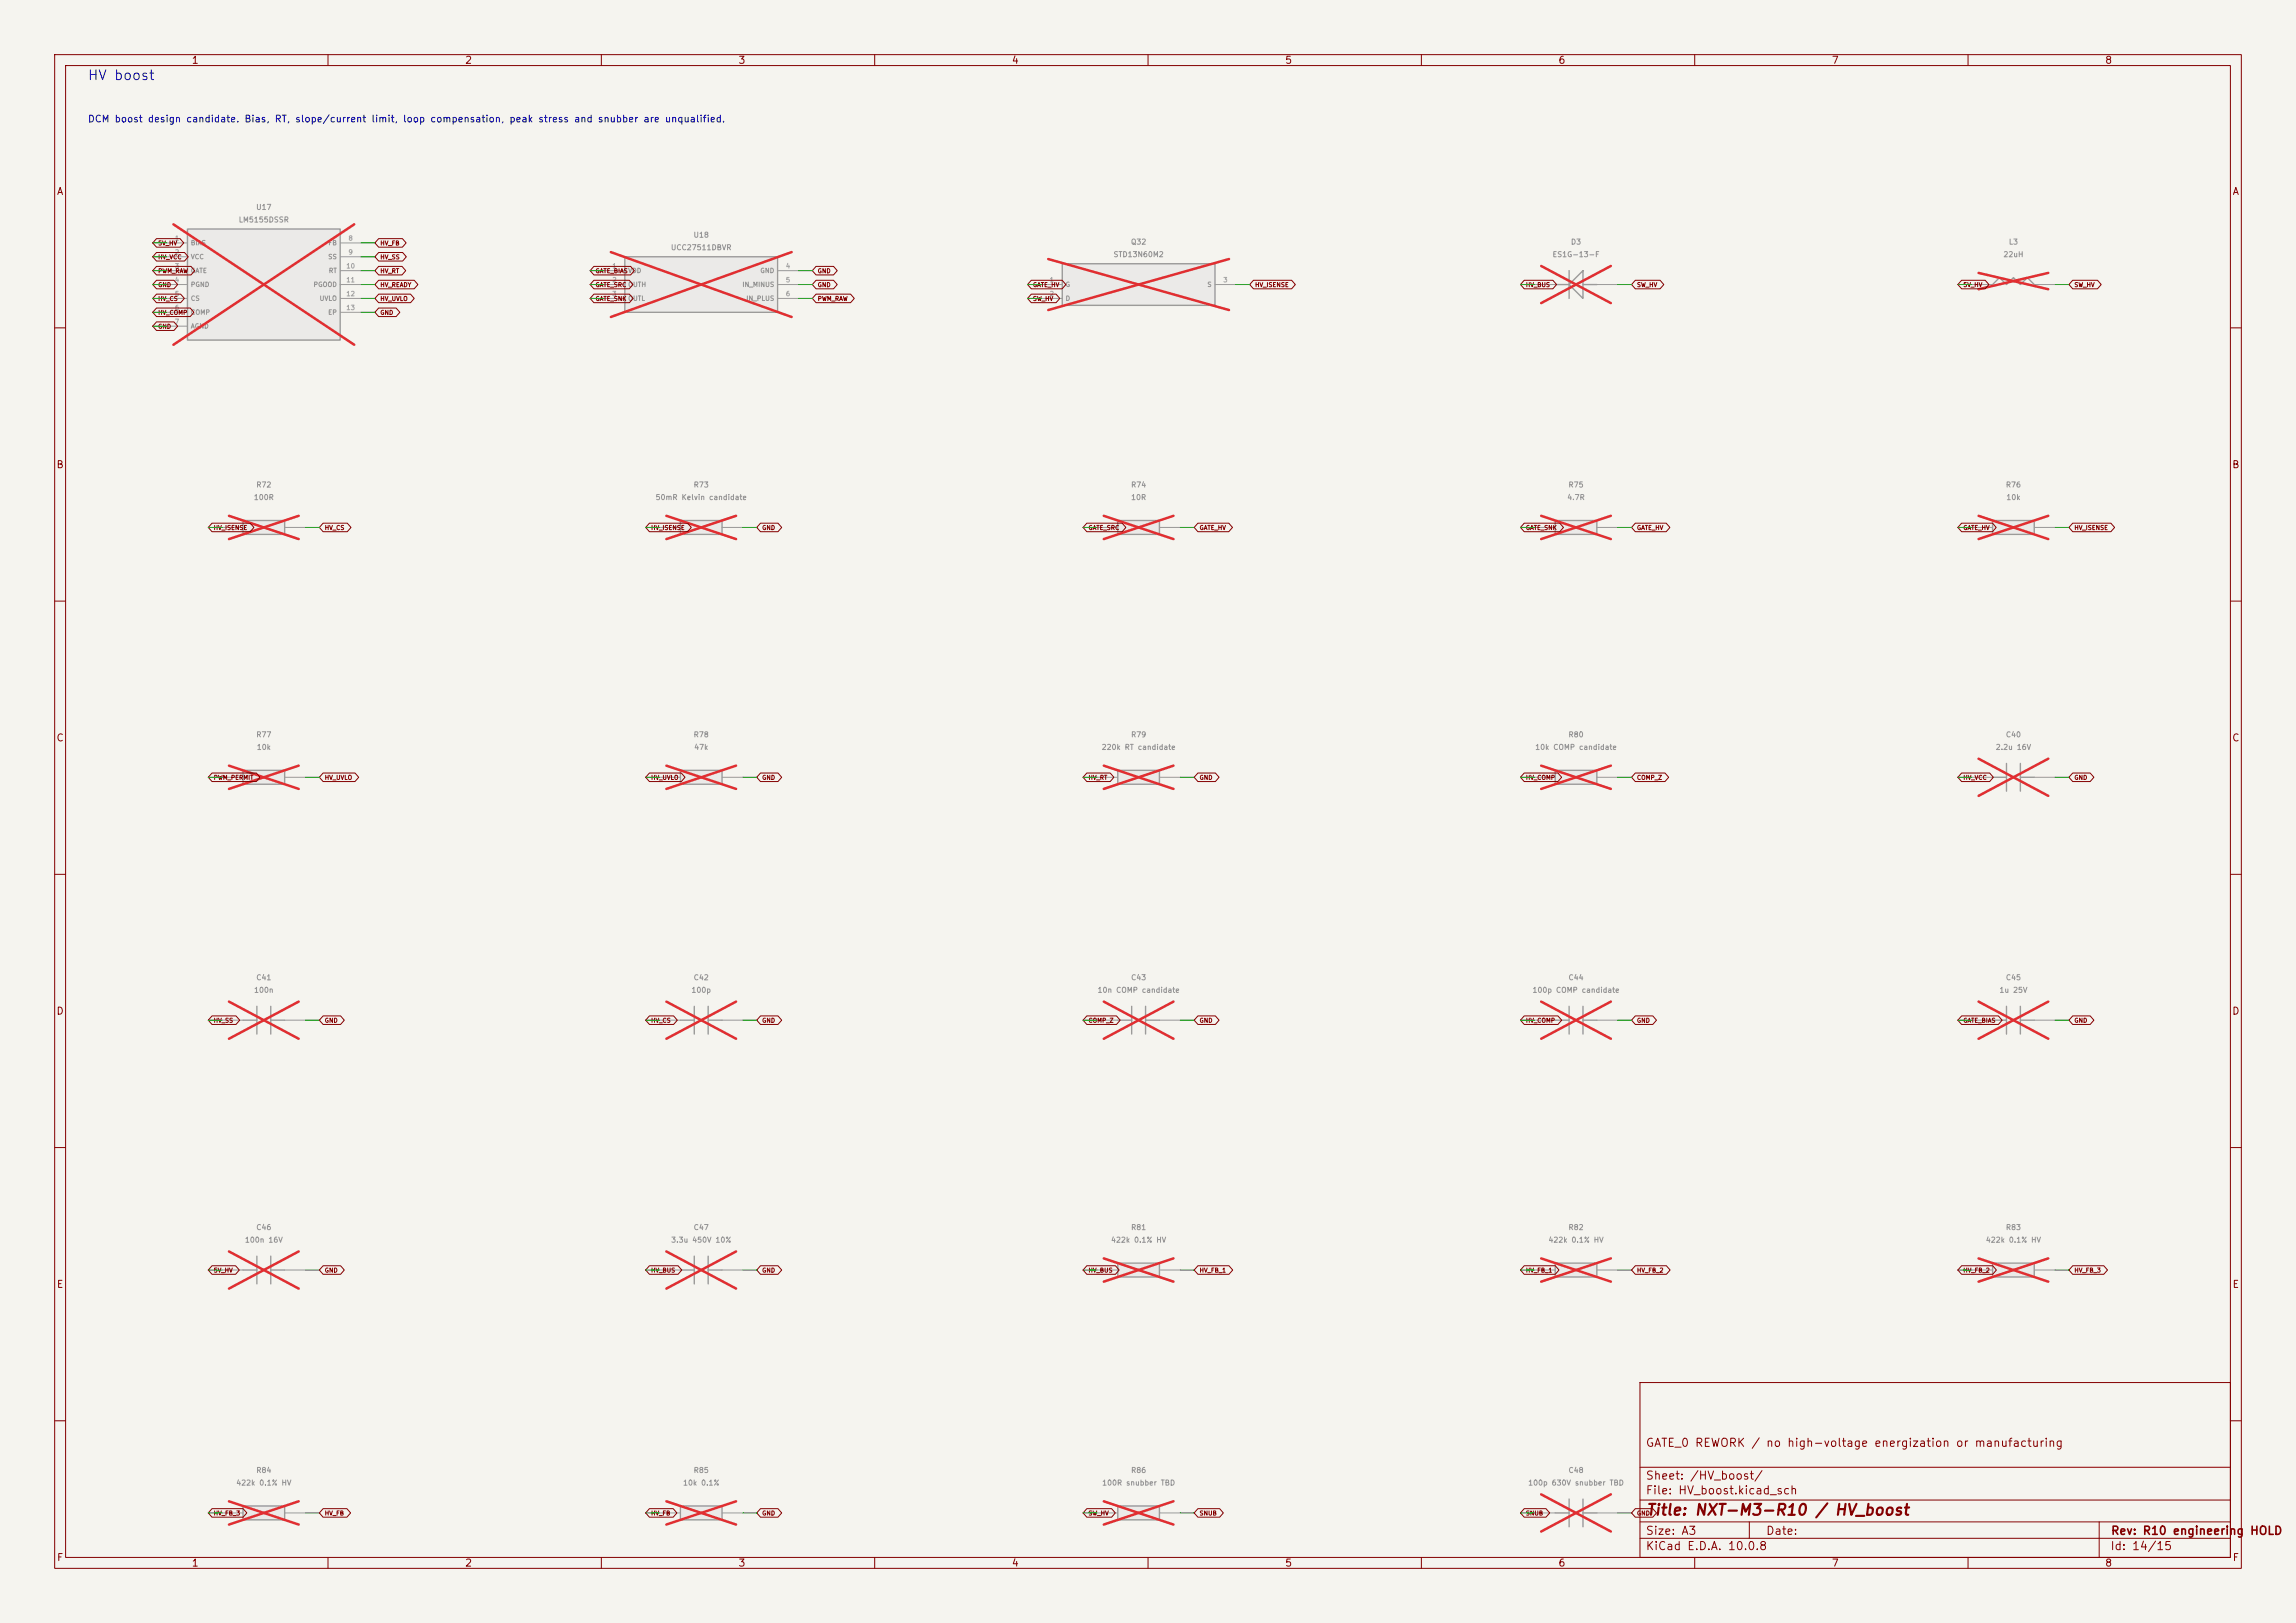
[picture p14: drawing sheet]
<svg xmlns="http://www.w3.org/2000/svg" width="420mm" height="297mm" viewBox="0 0 420 297" stroke-linecap="round" stroke-linejoin="round" font-family="sans-serif">
<defs><g id="words">
<text font-size="2" fill="#840000" x="301" y="277.8">Title: NXT-M3-R10 / HV_boost</text>
<text font-size="1.8" fill="#0000c2" x="15.9" y="15.1">HV boost</text>
<g font-size="1.5" fill="#840000">
<text x="300.9" y="265.1">GATE_0 REWORK / no high-voltage energization or manufacturing</text>
<text x="300.9" y="273.8">File: HV_boost.kicad_sch</text>
<text x="300.9" y="271.1">Sheet: /HV_boost/</text>
<text x="300.9" y="281.2">Size: A3</text>
<text x="322.9" y="281.2">Date:</text>
<text x="386" y="281.2">Rev: R10 engineering HOLD</text>
<text x="300.9" y="284">KiCad E.D.A. 10.0.8</text>
<text x="385.9" y="284">Id: 14/15</text>
</g>
<g font-size="1.3" fill="#840000">
<text x="35" y="12">1</text>
<text x="85" y="12">2</text>
<text x="135" y="12">3</text>
<text x="185" y="12">4</text>
<text x="235" y="12">5</text>
<text x="285" y="12">6</text>
<text x="335" y="12">7</text>
<text x="385" y="12">8</text>
<text x="10.3" y="36">A</text>
<text x="408.3" y="36">A</text>
<text x="10.2" y="86">B</text>
<text x="408.2" y="86">B</text>
<text x="10.2" y="136">C</text>
<text x="408.2" y="136">C</text>
<text x="10.2" y="186">D</text>
<text x="408.2" y="186">D</text>
<text x="10.3" y="236">E</text>
<text x="408.3" y="236">E</text>
<text x="10.3" y="286">F</text>
<text x="35" y="287">1</text>
<text x="85" y="287">2</text>
<text x="135" y="287">3</text>
<text x="185" y="287">4</text>
<text x="235" y="287">5</text>
<text x="285" y="287">6</text>
<text x="335" y="287">7</text>
<text x="385" y="287">8</text>
<text x="408.3" y="286">F</text>
</g>
<text font-size="1.3" fill="#0000c2" x="16" y="22.7">DCM boost design candidate. Bias, RT, slope/current limit, loop compensation, peak stress and snubber are unqualified.</text>
<g font-size="1" fill="#939391">
<text x="43.6" y="40.9">LM5155DSSR</text>
<text x="46.8" y="38.6">U17</text>
<text x="122.6" y="46">UCC27511DBVR</text>
<text x="126.8" y="43.7">U18</text>
<text x="203.6" y="47.3">STD13N60M2</text>
<text x="206.8" y="45">Q32</text>
<text x="283.9" y="47.3">ES1G-13-F</text>
<text x="287.3" y="45">D3</text>
<text x="366.4" y="47.3">22uH</text>
<text x="367.4" y="45">L3</text>
<text x="46.8" y="89.4">R72</text>
<text x="126.8" y="89.4">R73</text>
<text x="206.8" y="89.4">R74</text>
<text x="286.8" y="89.4">R75</text>
<text x="366.8" y="89.4">R76</text>
<text x="46.3" y="91.7">100R</text>
<text x="119.8" y="91.7">50mR Kelvin candidate</text>
<text x="206.8" y="91.7">10R</text>
<text x="286.6" y="91.7">4.7R</text>
<text x="366.9" y="91.7">10k</text>
<text x="46.8" y="135.1">R77</text>
<text x="46.9" y="137.4">10k</text>
<text x="126.8" y="135.1">R78</text>
<text x="126.9" y="137.4">47k</text>
<text x="201.4" y="137.4">220k RT candidate</text>
<text x="206.8" y="135.1">R79</text>
<text x="280.7" y="137.4">10k COMP candidate</text>
<text x="286.8" y="135.1">R80</text>
<text x="365" y="137.4">2.2u 16V</text>
<text x="366.8" y="135.1">C40</text>
<text x="46.8" y="179.6">C41</text>
<text x="126.8" y="179.6">C42</text>
<text x="206.8" y="179.6">C43</text>
<text x="286.8" y="179.6">C44</text>
<text x="366.8" y="179.6">C45</text>
<text x="46.4" y="181.9">100n</text>
<text x="126.4" y="181.9">100p</text>
<text x="200.7" y="181.9">10n COMP candidate</text>
<text x="280.2" y="181.9">100p COMP candidate</text>
<text x="365.6" y="181.9">1u 25V</text>
<text x="44.7" y="227.6">100n 16V</text>
<text x="46.8" y="225.3">C46</text>
<text x="122.7" y="227.6">3.3u 450V 10%</text>
<text x="126.8" y="225.3">C47</text>
<text x="203.1" y="227.6">422k 0.1% HV</text>
<text x="206.8" y="225.3">R81</text>
<text x="283.2" y="227.6">422k 0.1% HV</text>
<text x="286.8" y="225.3">R82</text>
<text x="363.2" y="227.6">422k 0.1% HV</text>
<text x="366.8" y="225.3">R83</text>
<text x="46.8" y="269.8">R84</text>
<text x="126.8" y="269.8">R85</text>
<text x="206.8" y="269.8">R86</text>
<text x="286.8" y="269.8">C48</text>
<text x="43.1" y="272.1">422k 0.1% HV</text>
<text x="124.9" y="272.1">10k 0.1%</text>
<text x="201.5" y="272.1">100R snubber TBD</text>
<text x="279.4" y="272.1">100p 630V snubber TBD</text>
</g>
<g font-size=".8" fill="#840000">
<text x="28.8" y="45.1">5V_HV</text>
<text x="28.8" y="47.6">HV_VCC</text>
<text x="69.5" y="45.1">HV_FB</text>
<text x="69.5" y="47.6">HV_SS</text>
<text x="28.8" y="50.2">PWM_RAW</text>
<text x="28.8" y="52.7">GND</text>
<text x="69.5" y="50.2">HV_RT</text>
<text x="69.5" y="52.7">HV_READY</text>
<text x="108.8" y="52.7">GATE_SRC OUTH</text>
<text x="108.8" y="50.2">GATE_BIASVDD</text>
<text x="149.5" y="50.2">GND</text>
<text x="149.5" y="52.7">GND</text>
<text x="188.9" y="52.7">GATE_HV</text>
<text x="229.5" y="52.7">HV_ISENSE</text>
<text x="279" y="52.7">HV_BUS</text>
<text x="299.3" y="52.7">SW_HV</text>
<text x="359" y="52.7">5V_HV</text>
<text x="379.4" y="52.7">SW_HV</text>
<text x="28.8" y="57.8">HV_COMP</text>
<text x="28.8" y="55.3">HV_CS</text>
<text x="69.5" y="55.3">HV_UVLO</text>
<text x="69.5" y="57.8">GND</text>
<text x="108.8" y="55.3">GATE_SNKOUTL</text>
<text x="149.5" y="55.3">PWM_RAW</text>
<text x="188.9" y="55.3">SW_HV</text>
<text x="28.8" y="60.3">GND</text>
<text x="39" y="97.2">HV_ISENSE</text>
<text x="59.3" y="97.2">HV_CS</text>
<text x="119" y="97.2">HV_ISENSE</text>
<text x="139.3" y="97.2">GND</text>
<text x="199" y="97.2">GATE_SRC</text>
<text x="219.3" y="97.2">GATE_HV</text>
<text x="279" y="97.2">GATE_SNK</text>
<text x="299.3" y="97.2">GATE_HV</text>
<text x="359" y="97.2">GATE_HV</text>
<text x="379.4" y="97.2">HV_ISENSE</text>
<text x="39" y="142.9">PWM_PERMIT</text>
<text x="59.3" y="142.9">HV_UVLO</text>
<text x="119" y="142.9">HV_UVLO</text>
<text x="139.3" y="142.9">GND</text>
<text x="199" y="142.9">HV_RT</text>
<text x="219.3" y="142.9">GND</text>
<text x="279" y="142.9">HV_COMP</text>
<text x="299.3" y="142.9">COMP_Z</text>
<text x="359" y="142.9">HV_VCC</text>
<text x="379.4" y="142.9">GND</text>
<text x="39" y="187.3">HV_SS</text>
<text x="59.3" y="187.3">GND</text>
<text x="119" y="187.3">HV_CS</text>
<text x="139.3" y="187.3">GND</text>
<text x="199" y="187.3">COMP_Z</text>
<text x="219.3" y="187.3">GND</text>
<text x="279" y="187.3">HV_COMP</text>
<text x="299.3" y="187.3">GND</text>
<text x="359" y="187.3">GATE_BIAS</text>
<text x="379.4" y="187.3">GND</text>
<text x="39" y="233.1">5V_HV</text>
<text x="59.3" y="233.1">GND</text>
<text x="119" y="233.1">HV_BUS</text>
<text x="139.3" y="233.1">GND</text>
<text x="199" y="233.1">HV_BUS</text>
<text x="219.3" y="233.1">HV_FB_1</text>
<text x="279" y="233.1">HV_FB_1</text>
<text x="299.3" y="233.1">HV_FB_2</text>
<text x="359" y="233.1">HV_FB_2</text>
<text x="379.4" y="233.1">HV_FB_3</text>
<text x="39" y="277.5">HV_FB_3</text>
<text x="59.3" y="277.5">HV_FB</text>
<text x="119" y="277.5">HV_FB</text>
<text x="139.3" y="277.5">GND</text>
<text x="199" y="277.5">SW_HV</text>
<text x="219.3" y="277.5">SNUB</text>
<text x="279" y="277.5">SNUB</text>
<text x="299.3" y="277.5">GND</text>
</g>
<g font-size=".8" fill="#a5a4a2">
<text x="31.9" y="44.2">1</text>
<text x="31.9" y="46.8">2</text>
<text x="63.7" y="44.2">8</text>
<text x="63.7" y="46.8">9</text>
<text x="31.9" y="49.3">3</text>
<text x="31.9" y="51.9">4</text>
<text x="63.3" y="49.3">10</text>
<text x="63.3" y="51.9">11</text>
<text x="111.9" y="49.3">1</text>
<text x="111.9" y="51.9">2</text>
<text x="143.7" y="49.3">4</text>
<text x="143.7" y="51.9">5</text>
<text x="191.9" y="51.9">1</text>
<text x="223.7" y="51.9">3</text>
<text x="31.9" y="54.4">5</text>
<text x="31.9" y="56.9">6</text>
<text x="31.9" y="59.5">7</text>
<text x="63.3" y="54.4">12</text>
<text x="63.3" y="56.9">13</text>
<text x="111.9" y="54.4">3</text>
<text x="143.7" y="54.4">6</text>
<text x="191.9" y="54.4">2</text>
</g>
<g font-size=".8" fill="#939391">
<text x="34.8" y="45.1">BIAS</text>
<text x="34.8" y="47.6">VCC</text>
<text x="59.9" y="47.6">SS</text>
<text x="60" y="45.1">FB</text>
<text x="34.8" y="50.2">GATE</text>
<text x="34.8" y="52.7">PGND</text>
<text x="57.3" y="52.7">PGOOD</text>
<text x="60.1" y="50.2">RT</text>
<text x="135.7" y="52.7">IN_MINUS</text>
<text x="139" y="50.2">GND</text>
<text x="194.8" y="52.7">G</text>
<text x="220.8" y="52.7">S</text>
<text x="34.8" y="55.2">CS</text>
<text x="34.8" y="57.8">COMP</text>
<text x="58.4" y="55.2">UVLO</text>
<text x="59.9" y="57.8">EP</text>
<text x="136.4" y="55.2">IN_PLUS</text>
<text x="194.8" y="55.2">D</text>
<text x="34.8" y="60.3">AGND</text>
</g>
</g></defs>
<path d="M0 0h420v297h-420z" fill="#f5f4ef" stroke="#f5f4ef" stroke-width=".18"/>
<g fill="none" stroke="#840000" stroke-width=".18">
<path d="M10 10h400v277h-400zM12 12h396v273h-396zM60 10v2M110 10v2M160 10v2M210 10v2M260 10v2M310 10v2M360 10v2M10 60h2M408 60h2M10 110h2"/>
<path d="M408 110h2M10 160h2M408 160h2M10 210h2M408 210h2M300 253h108v32h-108zM10 260h2M300 278.5h108M300 274.5h108M300 268.5h108M320 278.5v3M384 278.5v6.5"/>
<path d="M408 260h2M60 285v2M110 285v2M160 285v2M210 285v2M260 285v2M300 281.5h108M310 285v2M360 285v2"/>
</g>
<path d="M194.3 48.3h27.9v7.6h-27.9z" fill="#ebeae8"/>
<path d="M194.3 48.3h27.9v7.6h-27.9z" fill="none" stroke="#9c9b98" stroke-width=".25"/>
<path d="M190.5 52.1h3.8M190.5 54.6h3.8M222.2 52.1h3.9" fill="none" stroke="#9c9b98" stroke-width=".18"/>
<path d="M191.7 47.4l33.1 9.3M224.8 47.4l-33.1 9.3" fill="none" stroke="#e12e31" stroke-width=".46"/>
<path d="M44.4 141h7.7v2.5h-7.7z" fill="#ebeae8"/>
<path d="M364.5 52.1l1.3-1.3 1.2 1.3 1.3-1.3 1.3 1.3 1.2-1.3 1.3 1.3M44.4 141h7.7v2.5h-7.7z" fill="none" stroke="#9c9b98" stroke-width=".25"/>
<path d="M360.7 52.1h3.8M372.1 52.1h3.8M40.6 142.2h3.8M52.1 142.2h3.8" fill="none" stroke="#9c9b98" stroke-width=".18"/>
<path d="M361.9 49.9l12.8 3M374.7 49.9l-12.8 3M41.9 140.1l12.7 4.3M54.6 140.1l-12.7 4.3" fill="none" stroke="#e12e31" stroke-width=".46"/>
<path d="M124.5 141h7.6v2.5h-7.6z" fill="#ebeae8"/>
<path d="M367 139.7v5.1M369.6 139.7v5.1M124.5 141h7.6v2.5h-7.6zM364.5 142.2h2.5M369.6 142.2h2.5M204.5 186.7h2.5M207 184.2v5M209.5 186.7h2.6M209.5 184.2v5" fill="none" stroke="#9c9b98" stroke-width=".25"/>
<path d="M120.6 142.2h3.9M132.1 142.2h3.8M360.7 142.2h3.8M372.1 142.2h3.8M200.7 186.7h3.8M212.1 186.7h3.8" fill="none" stroke="#9c9b98" stroke-width=".18"/>
<path d="M361.9 138.8l12.8 6.8M374.7 138.8l-12.8 6.8M121.9 140.1l12.7 4.3M134.6 140.1l-12.7 4.3M201.9 183.3l12.8 6.8M214.7 183.3l-12.8 6.8" fill="none" stroke="#e12e31" stroke-width=".46"/>
<path d="M114.3 47h27.9v10.2h-27.9z" fill="#ebeae8"/>
<path d="M114.3 47h27.9v10.2h-27.9zM124.5 186.7h2.5M127 184.2v5M129.5 186.7h2.6M129.5 184.2v5M284.5 276.9h2.5M287 274.3v5.1M289.6 276.9h2.5M289.6 274.3v5.1" fill="none" stroke="#9c9b98" stroke-width=".25"/>
<path d="M110.5 49.5h3.8M110.5 52.1h3.8M110.5 54.6h3.8M142.2 49.5h3.8M142.2 52.1h3.8M142.2 54.6h3.8M120.6 186.7h3.9M132.1 186.7h3.8M280.7 276.9h3.8M292.1 276.9h3.8" fill="none" stroke="#9c9b98" stroke-width=".18"/>
<path d="M111.7 46.1l33.1 11.9M144.8 46.1l-33.1 11.9M121.9 183.3l12.7 6.8M134.6 183.3l-12.7 6.8M281.9 273.5l12.8 6.8M294.7 273.5l-12.8 6.8" fill="none" stroke="#e12e31" stroke-width=".46"/>
<path d="M34.3 41.9h27.9v20.3h-27.9z" fill="#ebeae8"/>
<path d="M34.3 41.9h27.9v20.3h-27.9z" fill="none" stroke="#9c9b98" stroke-width=".25"/>
<g fill="none" stroke="#9c9b98" stroke-width=".18">
<path d="M30.5 44.5h3.8M30.5 47h3.8M30.5 49.5h3.8M30.5 52.1h3.8M30.5 54.6h3.8M30.5 57.2h3.8M30.5 59.7h3.8M62.2 44.5h3.8M62.2 47h3.8M62.2 49.5h3.8M62.2 52.1h3.8M62.2 54.6h3.8"/>
<path d="M62.2 57.2h3.8"/>
</g>
<path d="M31.7 41.1l33.1 22M64.8 41.1l-33.1 22" fill="none" stroke="#e12e31" stroke-width=".46"/>
<path d="M204.5 275.6h7.6v2.5h-7.6z" fill="#ebeae8"/>
<path d="M204.5 275.6h7.6v2.5h-7.6z" fill="none" stroke="#9c9b98" stroke-width=".25"/>
<path d="M200.7 276.9h3.8M212.1 276.9h3.8" fill="none" stroke="#9c9b98" stroke-width=".18"/>
<path d="M201.9 274.7l12.8 4.3M214.7 274.7l-12.8 4.3" fill="none" stroke="#e12e31" stroke-width=".46"/>
<path d="M284.5 231.1h7.6v2.6h-7.6z" fill="#ebeae8"/>
<path d="M284.5 231.1h7.6v2.6h-7.6z" fill="none" stroke="#9c9b98" stroke-width=".25"/>
<path d="M280.7 232.4h3.8M292.1 232.4h3.8" fill="none" stroke="#9c9b98" stroke-width=".18"/>
<path d="M281.9 230.3l12.8 4.2M294.7 230.3l-12.8 4.2" fill="none" stroke="#e12e31" stroke-width=".46"/>
<path d="M204.5 231.1h7.6v2.6h-7.6z" fill="#ebeae8"/>
<path d="M204.5 231.1h7.6v2.6h-7.6z" fill="none" stroke="#9c9b98" stroke-width=".25"/>
<path d="M200.7 232.4h3.8M212.1 232.4h3.8" fill="none" stroke="#9c9b98" stroke-width=".18"/>
<path d="M201.9 230.3l12.8 4.2M214.7 230.3l-12.8 4.2" fill="none" stroke="#e12e31" stroke-width=".46"/>
<path d="M124.5 275.6h7.6v2.5h-7.6z" fill="#ebeae8"/>
<path d="M124.5 275.6h7.6v2.5h-7.6z" fill="none" stroke="#9c9b98" stroke-width=".25"/>
<path d="M120.6 276.9h3.9M132.1 276.9h3.8" fill="none" stroke="#9c9b98" stroke-width=".18"/>
<path d="M121.9 274.7l12.7 4.3M134.6 274.7l-12.7 4.3" fill="none" stroke="#e12e31" stroke-width=".46"/>
<path d="M124.5 95.3h7.6v2.5h-7.6z" fill="#ebeae8"/>
<path d="M124.5 95.3h7.6v2.5h-7.6z" fill="none" stroke="#9c9b98" stroke-width=".25"/>
<path d="M120.6 96.5h3.9M132.1 96.5h3.8" fill="none" stroke="#9c9b98" stroke-width=".18"/>
<path d="M121.9 94.4l12.7 4.2M134.6 94.4l-12.7 4.2" fill="none" stroke="#e12e31" stroke-width=".46"/>
<path d="M44.4 95.3h7.7v2.5h-7.7z" fill="#ebeae8"/>
<path d="M44.4 95.3h7.7v2.5h-7.7z" fill="none" stroke="#9c9b98" stroke-width=".25"/>
<path d="M40.6 96.5h3.8M52.1 96.5h3.8" fill="none" stroke="#9c9b98" stroke-width=".18"/>
<path d="M41.9 94.4l12.7 4.2M54.6 94.4l-12.7 4.2" fill="none" stroke="#e12e31" stroke-width=".46"/>
<path d="M44.4 275.6h7.7v2.5h-7.7z" fill="#ebeae8"/>
<path d="M284.5 186.7h2.5M287 184.2v5M289.6 186.7h2.5M289.6 184.2v5M44.4 275.6h7.7v2.5h-7.7z" fill="none" stroke="#9c9b98" stroke-width=".25"/>
<path d="M280.7 186.7h3.8M292.1 186.7h3.8M40.6 276.9h3.8M52.1 276.9h3.8" fill="none" stroke="#9c9b98" stroke-width=".18"/>
<path d="M281.9 183.3l12.8 6.8M294.7 183.3l-12.8 6.8M41.9 274.7l12.7 4.3M54.6 274.7l-12.7 4.3" fill="none" stroke="#e12e31" stroke-width=".46"/>
<path d="M284.5 95.3h7.6v2.5h-7.6z" fill="#ebeae8"/>
<path d="M284.5 95.3h7.6v2.5h-7.6zM124.5 232.4h2.5M127 229.9v5M129.5 232.4h2.6M129.5 229.9v5" fill="none" stroke="#9c9b98" stroke-width=".25"/>
<path d="M280.7 96.5h3.8M292.1 96.5h3.8M120.6 232.4h3.9M132.1 232.4h3.8" fill="none" stroke="#9c9b98" stroke-width=".18"/>
<path d="M281.9 94.4l12.8 4.2M294.7 94.4l-12.8 4.2M121.9 229l12.7 6.8M134.6 229l-12.7 6.8" fill="none" stroke="#e12e31" stroke-width=".46"/>
<path d="M364.5 231.1h7.6v2.6h-7.6z" fill="#ebeae8"/>
<path d="M44.4 232.4h2.6M47 229.9v5M49.5 232.4h2.6M49.5 229.9v5M364.5 231.1h7.6v2.6h-7.6z" fill="none" stroke="#9c9b98" stroke-width=".25"/>
<path d="M40.6 232.4h3.8M52.1 232.4h3.8M360.7 232.4h3.8M372.1 232.4h3.8" fill="none" stroke="#9c9b98" stroke-width=".18"/>
<path d="M41.9 229l12.7 6.8M54.6 229l-12.7 6.8M361.9 230.3l12.8 4.2M374.7 230.3l-12.8 4.2" fill="none" stroke="#e12e31" stroke-width=".46"/>
<path d="M284.5 141h7.6v2.5h-7.6z" fill="#ebeae8"/>
<path d="M284.5 141h7.6v2.5h-7.6z" fill="none" stroke="#9c9b98" stroke-width=".25"/>
<path d="M280.7 142.2h3.8M292.1 142.2h3.8" fill="none" stroke="#9c9b98" stroke-width=".18"/>
<path d="M281.9 140.1l12.8 4.3M294.7 140.1l-12.8 4.3" fill="none" stroke="#e12e31" stroke-width=".46"/>
<path d="M204.5 95.3h7.6v2.5h-7.6z" fill="#ebeae8"/>
<g fill="none" stroke="#9c9b98" stroke-width=".25">
<path d="M284.5 52.1h2.5M287 52.1l2.6-2.6v5.1zM287 49.5v5.1M289.6 52.1h2.5M204.5 95.3h7.6v2.5h-7.6zM44.4 186.7h2.6M47 184.2v5M49.5 186.7h2.6M49.5 184.2v5M364.5 186.7h2.5M367 184.2v5M369.6 186.7h2.5"/>
<path d="M369.6 184.2v5"/>
</g>
<path d="M280.7 52.1h3.8M292.1 52.1h3.8M200.7 96.5h3.8M212.1 96.5h3.8M40.6 186.7h3.8M52.1 186.7h3.8M360.7 186.7h3.8M372.1 186.7h3.8" fill="none" stroke="#9c9b98" stroke-width=".18"/>
<path d="M281.9 48.7l12.8 6.8M294.7 48.7l-12.8 6.8M201.9 94.4l12.8 4.2M214.7 94.4l-12.8 4.2M41.9 183.3l12.7 6.8M54.6 183.3l-12.7 6.8M361.9 183.3l12.8 6.8M374.7 183.3l-12.8 6.8" fill="none" stroke="#e12e31" stroke-width=".46"/>
<path d="M364.5 95.3h7.6v2.5h-7.6z" fill="#ebeae8"/>
<path d="M364.5 95.3h7.6v2.5h-7.6z" fill="none" stroke="#9c9b98" stroke-width=".25"/>
<path d="M360.7 96.5h3.8M372.1 96.5h3.8" fill="none" stroke="#9c9b98" stroke-width=".18"/>
<path d="M361.9 94.4l12.8 4.2M374.7 94.4l-12.8 4.2" fill="none" stroke="#e12e31" stroke-width=".46"/>
<path d="M204.5 141h7.6v2.5h-7.6z" fill="#ebeae8"/>
<path d="M204.5 141h7.6v2.5h-7.6z" fill="none" stroke="#9c9b98" stroke-width=".25"/>
<path d="M200.7 142.2h3.8M212.1 142.2h3.8" fill="none" stroke="#9c9b98" stroke-width=".18"/>
<path d="M201.9 140.1l12.8 4.3M214.7 140.1l-12.8 4.3" fill="none" stroke="#e12e31" stroke-width=".46"/>
<g fill="none" stroke="#840000" stroke-width=".18">
<path d="M28.6 43.7h4.3l.7 .8-.7 .7h-4.3l-.7-.7zM28.6 56.4h6.2l.7 .8-.7 .7h-6.2l-.7-.7zM28.6 46.2h5.2l.6 .8-.6 .8h-5.2l-.7-.8zM28.6 48.7h6.3l.7 .8-.7 .8h-6.3l-.7-.8zM28.6 53.8h4.4l.7 .8-.7 .8h-4.4l-.7-.8zM28.6 51.3h3.2l.7 .8-.7 .8h-3.2l-.7-.8zM28.6 58.9h3.2l.7 .8-.7 .8h-3.2l-.7-.8zM69.3 43.7h4.3l.7 .8-.7 .7h-4.3l-.7-.7zM69.3 46.2h4.3l.7 .8-.7 .8h-4.3l-.7-.8zM69.3 48.7h4.2l.7 .8-.7 .8h-4.2l-.7-.8zM69.3 51.3h6.5l.6 .8-.6 .8h-6.5l-.7-.8zM69.3 53.8h5.8l.7 .8-.7 .8h-5.8l-.7-.8z"/>
<path d="M69.3 56.4h3.2l.6 .8-.6 .7h-3.2l-.7-.7zM108.6 51.3h6.5l.7 .8-.7 .8h-6.5l-.7-.8zM108.6 53.8h6.5l.7 .8-.7 .8h-6.5l-.7-.8zM108.6 48.7h6.8l.6 .8-.6 .8h-6.8l-.7-.8zM149.3 48.7h3.2l.7 .8-.7 .8h-3.2l-.7-.8zM149.3 51.3h3.2l.7 .8-.7 .8h-3.2l-.7-.8zM149.3 53.8h6.3l.7 .8-.7 .8h-6.3l-.7-.8zM188.6 51.3h5.7l.7 .8-.7 .8h-5.7l-.6-.8zM188.6 53.8h4.6l.7 .8-.7 .8h-4.6l-.6-.8zM229.3 51.3h7l.7 .8-.7 .8h-7l-.7-.8zM278.8 51.3h5.3l.6 .8-.6 .8h-5.3l-.7-.8zM299.1 51.3h4.6l.6 .8-.6 .8h-4.6l-.7-.8z"/>
<path d="M358.8 51.3h4.3l.7 .8-.7 .8h-4.3l-.7-.8zM379.1 51.3h4.6l.7 .8-.7 .8h-4.6l-.6-.8zM38.8 95.7h7l.7 .8-.7 .8h-7l-.7-.8zM59.1 95.7h4.4l.7 .8-.7 .8h-4.4l-.7-.8zM118.8 95.7h7l.7 .8-.7 .8h-7l-.7-.8zM139.1 95.7h3.2l.7 .8-.7 .8h-3.2l-.7-.8zM198.8 95.7h6.5l.7 .8-.7 .8h-6.5l-.7-.8zM219.1 95.7h5.7l.7 .8-.7 .8h-5.7l-.7-.8zM278.8 95.7h6.5l.7 .8-.7 .8h-6.5l-.7-.8zM299.1 95.7h5.7l.7 .8-.7 .8h-5.7l-.7-.8zM358.8 95.7h5.7l.7 .8-.7 .8h-5.7l-.7-.8zM379.1 95.7h7l.7 .8-.7 .8h-7l-.6-.8z"/>
<path d="M38.8 141.5h8.1l.7 .7-.7 .8h-8.1l-.7-.8zM59.1 141.5h5.8l.7 .7-.7 .8h-5.8l-.7-.8zM118.8 141.5h5.8l.7 .7-.7 .8h-5.8l-.7-.8zM139.1 141.5h3.2l.7 .7-.7 .8h-3.2l-.7-.8zM198.8 141.5h4.3l.7 .7-.7 .8h-4.3l-.7-.8zM219.1 141.5h3.2l.7 .7-.7 .8h-3.2l-.7-.8zM278.8 141.5h6.2l.7 .7-.7 .8h-6.2l-.7-.8zM299.1 141.5h5.5l.6 .7-.6 .8h-5.5l-.7-.8zM358.8 141.5h5.2l.6 .7-.6 .8h-5.2l-.7-.8zM379.1 141.5h3.2l.7 .7-.7 .8h-3.2l-.6-.8zM38.8 185.9h4.4l.7 .8-.7 .8h-4.4l-.7-.8zM59.1 185.9h3.2l.7 .8-.7 .8h-3.2l-.7-.8z"/>
<path d="M118.8 185.9h4.4l.7 .8-.7 .8h-4.4l-.7-.8zM139.1 185.9h3.2l.7 .8-.7 .8h-3.2l-.7-.8zM198.8 185.9h5.4l.7 .8-.7 .8h-5.4l-.7-.8zM219.1 185.9h3.2l.7 .8-.7 .8h-3.2l-.7-.8zM278.8 185.9h6.2l.7 .8-.7 .8h-6.2l-.7-.8zM299.1 185.9h3.2l.7 .8-.7 .8h-3.2l-.7-.8zM358.8 185.9h6.7l.7 .8-.7 .8h-6.7l-.7-.8zM379.1 185.9h3.2l.7 .8-.7 .8h-3.2l-.6-.8zM38.8 231.6h4.3l.7 .8-.7 .8h-4.3l-.7-.8zM59.1 231.6h3.2l.7 .8-.7 .8h-3.2l-.7-.8zM118.8 231.6h5.2l.7 .8-.7 .8h-5.2l-.7-.8zM139.1 231.6h3.2l.7 .8-.7 .8h-3.2l-.7-.8z"/>
<path d="M198.8 231.6h5.2l.7 .8-.7 .8h-5.2l-.7-.8zM219.1 231.6h5.7l.7 .8-.7 .8h-5.7l-.7-.8zM278.8 231.6h5.7l.7 .8-.7 .8h-5.7l-.7-.8zM299.1 231.6h5.7l.7 .8-.7 .8h-5.7l-.7-.8zM358.8 231.6h5.7l.7 .8-.7 .8h-5.7l-.7-.8zM379.1 231.6h5.7l.7 .8-.7 .8h-5.7l-.6-.8zM38.8 276.1h5.7l.7 .8-.7 .7h-5.7l-.7-.7zM59.1 276.1h4.4l.6 .8-.6 .7h-4.4l-.7-.7zM118.8 276.1h4.3l.7 .8-.7 .7h-4.3l-.7-.7zM139.1 276.1h3.2l.7 .8-.7 .7h-3.2l-.7-.7zM198.8 276.1h4.5l.7 .8-.7 .7h-4.5l-.7-.7zM219.1 276.1h4l.7 .8-.7 .7h-4l-.7-.7z"/>
<path d="M278.8 276.1h4l.7 .8-.7 .7h-4l-.7-.7zM299.1 276.1h3.2l.7 .8-.7 .7h-3.2l-.7-.7z"/>
</g>
<g fill="none" stroke="#009600" stroke-width=".18">
<path d="M27.9 49.5h2.6M27.9 44.5h2.6M27.9 57.2h2.6M27.9 47h2.6M27.9 52.1h2.6M27.9 54.6h2.6M27.9 59.7h2.6M66 49.5h2.6M66 44.5h2.6M66 57.2h2.6M66 47h2.6M66 52.1h2.6"/>
<path d="M66 54.6h2.6M107.9 49.5h2.6M107.9 52.1h2.6M107.9 54.6h2.6M146 49.5h2.6M146 52.1h2.6M146 54.6h2.6M188 52.1h2.5M188 54.6h2.5M226.1 52.1h2.5M278.1 52.1h2.6M295.9 52.1h2.5"/>
<path d="M358.1 52.1h2.6M375.9 52.1h2.6M38.1 96.5h2.5M55.9 96.5h2.5M118.1 96.5h2.5M135.9 96.5h2.5M198.1 96.5h2.6M215.9 96.5h2.5M278.1 96.5h2.6M295.9 96.5h2.5M358.1 96.5h2.6M375.9 96.5h2.6"/>
<path d="M38.1 142.2h2.5M55.9 142.2h2.5M118.1 142.2h2.5M135.9 142.2h2.5M198.1 142.2h2.6M215.9 142.2h2.5M278.1 142.2h2.6M295.9 142.2h2.5M358.1 142.2h2.6M375.9 142.2h2.6M38.1 186.7h2.5M55.9 186.7h2.5"/>
<path d="M118.1 186.7h2.5M135.9 186.7h2.5M198.1 186.7h2.6M215.9 186.7h2.5M278.1 186.7h2.6M295.9 186.7h2.5M358.1 186.7h2.6M375.9 186.7h2.6M38.1 232.4h2.5M55.9 232.4h2.5M118.1 232.4h2.5M135.9 232.4h2.5"/>
<path d="M198.1 232.4h2.6M215.9 232.4h2.5M278.1 232.4h2.6M295.9 232.4h2.5M358.1 232.4h2.6M375.9 232.4h2.6M38.1 276.9h2.5M55.9 276.9h2.5M118.1 276.9h2.5M135.9 276.9h2.5M198.1 276.9h2.6M215.9 276.9h2.5"/>
<path d="M278.1 276.9h2.6M295.9 276.9h2.5"/>
</g>
<use href="#words"/>
</svg>
